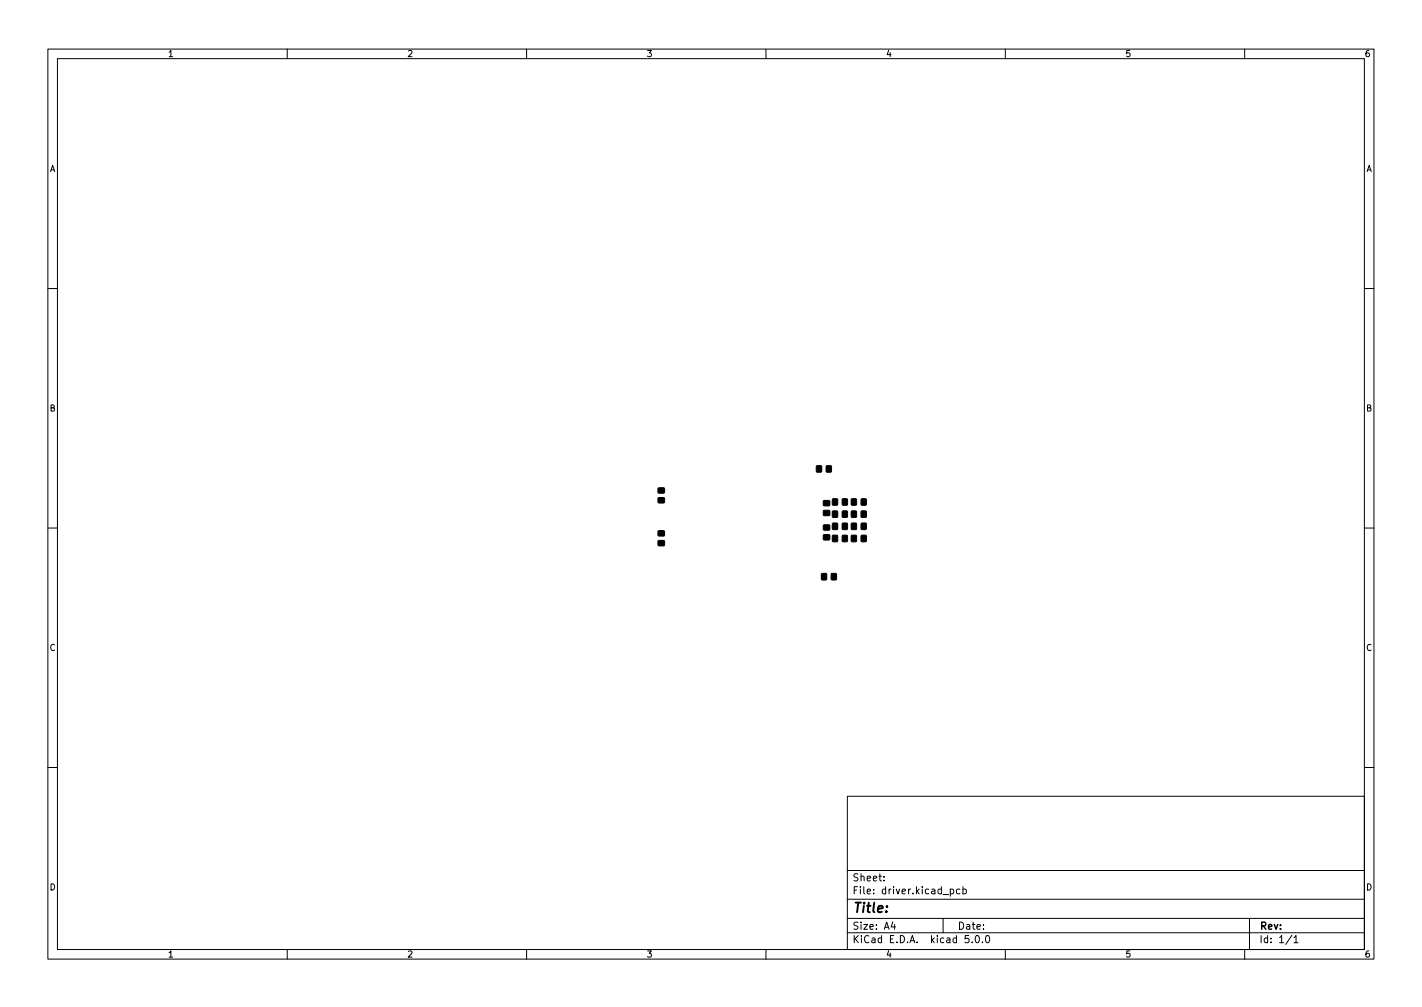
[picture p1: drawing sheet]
<svg xmlns="http://www.w3.org/2000/svg" width="297mm" height="210mm" viewBox="0 0 297 210" stroke-linecap="round" stroke-linejoin="round" font-family="sans-serif">
<defs><g id="words">
<text font-size="2.8" x="178" y="190.6">Title:</text>
<g font-size="2.1">
<text x="178" y="184">Sheet:</text>
<text x="178" y="186.7">File: driver.kicad_pcb</text>
<text x="178" y="196.9">KiCad E.D.A. kicad 5.0.0</text>
<text x="178" y="194.1">Size: A4</text>
<text x="200" y="194.1">Date:</text>
<text x="263" y="194.1">Rev:</text>
<text x="263" y="196.9">Id: 1/1</text>
</g>
<g font-size="1.8">
<text x="35" y="11.9">1</text>
<text x="85" y="11.9">2</text>
<text x="135" y="11.9">3</text>
<text x="185" y="11.9">4</text>
<text x="235" y="11.9">5</text>
<text x="285" y="11.9">6</text>
<text x="10.3" y="35.9">A</text>
<text x="285.3" y="35.9">A</text>
<text x="10.3" y="85.9">B</text>
<text x="285.3" y="85.9">B</text>
<text x="10.3" y="135.9">C</text>
<text x="285.3" y="135.9">C</text>
<text x="10.3" y="185.9">D</text>
<text x="285.3" y="185.9">D</text>
<text x="35" y="199.9">1</text>
<text x="85" y="199.9">2</text>
<text x="135" y="199.9">3</text>
<text x="185" y="199.9">4</text>
<text x="235" y="199.9">5</text>
<text x="285" y="199.9">6</text>
</g>
</g></defs>
<g fill="none" stroke="#000" stroke-width=".21">
<path d="M10 10.2h277v190.1h-277zM12 12.2h273v186.1h-273zM60 10.2v2M110 10.2v2M160 10.2v2M210 10.2v2M260 10.2v2M10 60.2h2M285 60.2h2M10 110.2h2M285 110.2h2M10 160.2h2"/>
<path d="M177 166.3h108v32h-108zM285 160.2h2M60 198.3v2M110 198.3v2M160 198.3v2M177 194.8h108M177 191.8h108M177 187.8h108M177 181.8h108M184.6 183.8v.1M184.6 183v.1M186.5 192.5l-.4 1h1"/>
<path d="M186.9 193v1M197 191.8v3M198.5 185.7l.4-.1 .3 .3-.1 .7h-.6M198.5 185.6v1.5M200.5 185.7l-.4-.1-.3 .3 .1 .7h.6M201.1 185.7l.5-.1 .3 .3-.2 .7h-.6M201.1 185.1v1.5M202.4 195.3h-.8v.7l.2-.1 .5 .1 .1 .2v.5l-.3 .1-.5-.1M203.1 196.7v.1M203.9 195.4l.2-.1a.8 .8 0 0 1 .5 .8 .8 .8 0 0 1-.5 .7 1 1 0 0 1-.2-1.4zM205.2 196.7v.1M206 195.5l.2-.2a.8 .8 0 0 1 .5 .8 .8 .8 0 0 1-.5 .7l-.2-.1-.1-.4z"/>
<path d="M210 198.3v2M260 198.3v2M261 191.8v6.5M269.9 195.3l-1.3 1.9M270.3 195.8l.4-.5v1.5M270.3 196.8h.8"/>
</g>
<g fill="#000" stroke="#000" stroke-width=".21">
<path d="M170.6 97.3h1v1.3l-1-.1zM172.6 97.3h1v1.3l-1-.1zM137.5 104l1.2-.1 .1 1-1.3 .1zM137.5 101.9h1.2l.1 1h-1.3zM137.5 112.9h1.2l.1 1h-1.3zM137.5 110.9l1.2-.1 .1 1-1.3 .1zM171.6 119.8h1v1.3l-1-.1zM172 109.6h1.3v1l-1.3 .1zM172 111.7h1.3v1h-1.3zM172 106.6h1.3v1h-1.3zM172 104.6l1.3-.1v1l-1.3 .1zM173.7 119.8h1v1.3l-1-.1z"/>
<path d="M173.9 111.8h1v1.3l-1-.1zM173.9 109.3h1v1.2h-1zM173.9 106.7h1v1.3h-1zM173.9 104.2h1v1.3l-1-.1zM176 111.8h1v1.3l-1-.1zM176 109.3h1v1.2h-1zM176 106.7h1v1.3h-1zM176 104.2h1v1.3l-1-.1zM177.9 111.8h1v1.3l-1-.1zM177.9 109.3h1v1.2h-1zM177.9 106.7h1v1.3h-1zM177.9 104.2h1v1.3l-1-.1z"/>
<path d="M179.9 111.8h1v1.3l-1-.1zM179.9 109.3h1v1.2h-1zM179.9 106.7h1v1.3h-1zM179.9 104.2h1v1.3l-1-.1z"/>
</g>
<use href="#words"/>
</svg>
